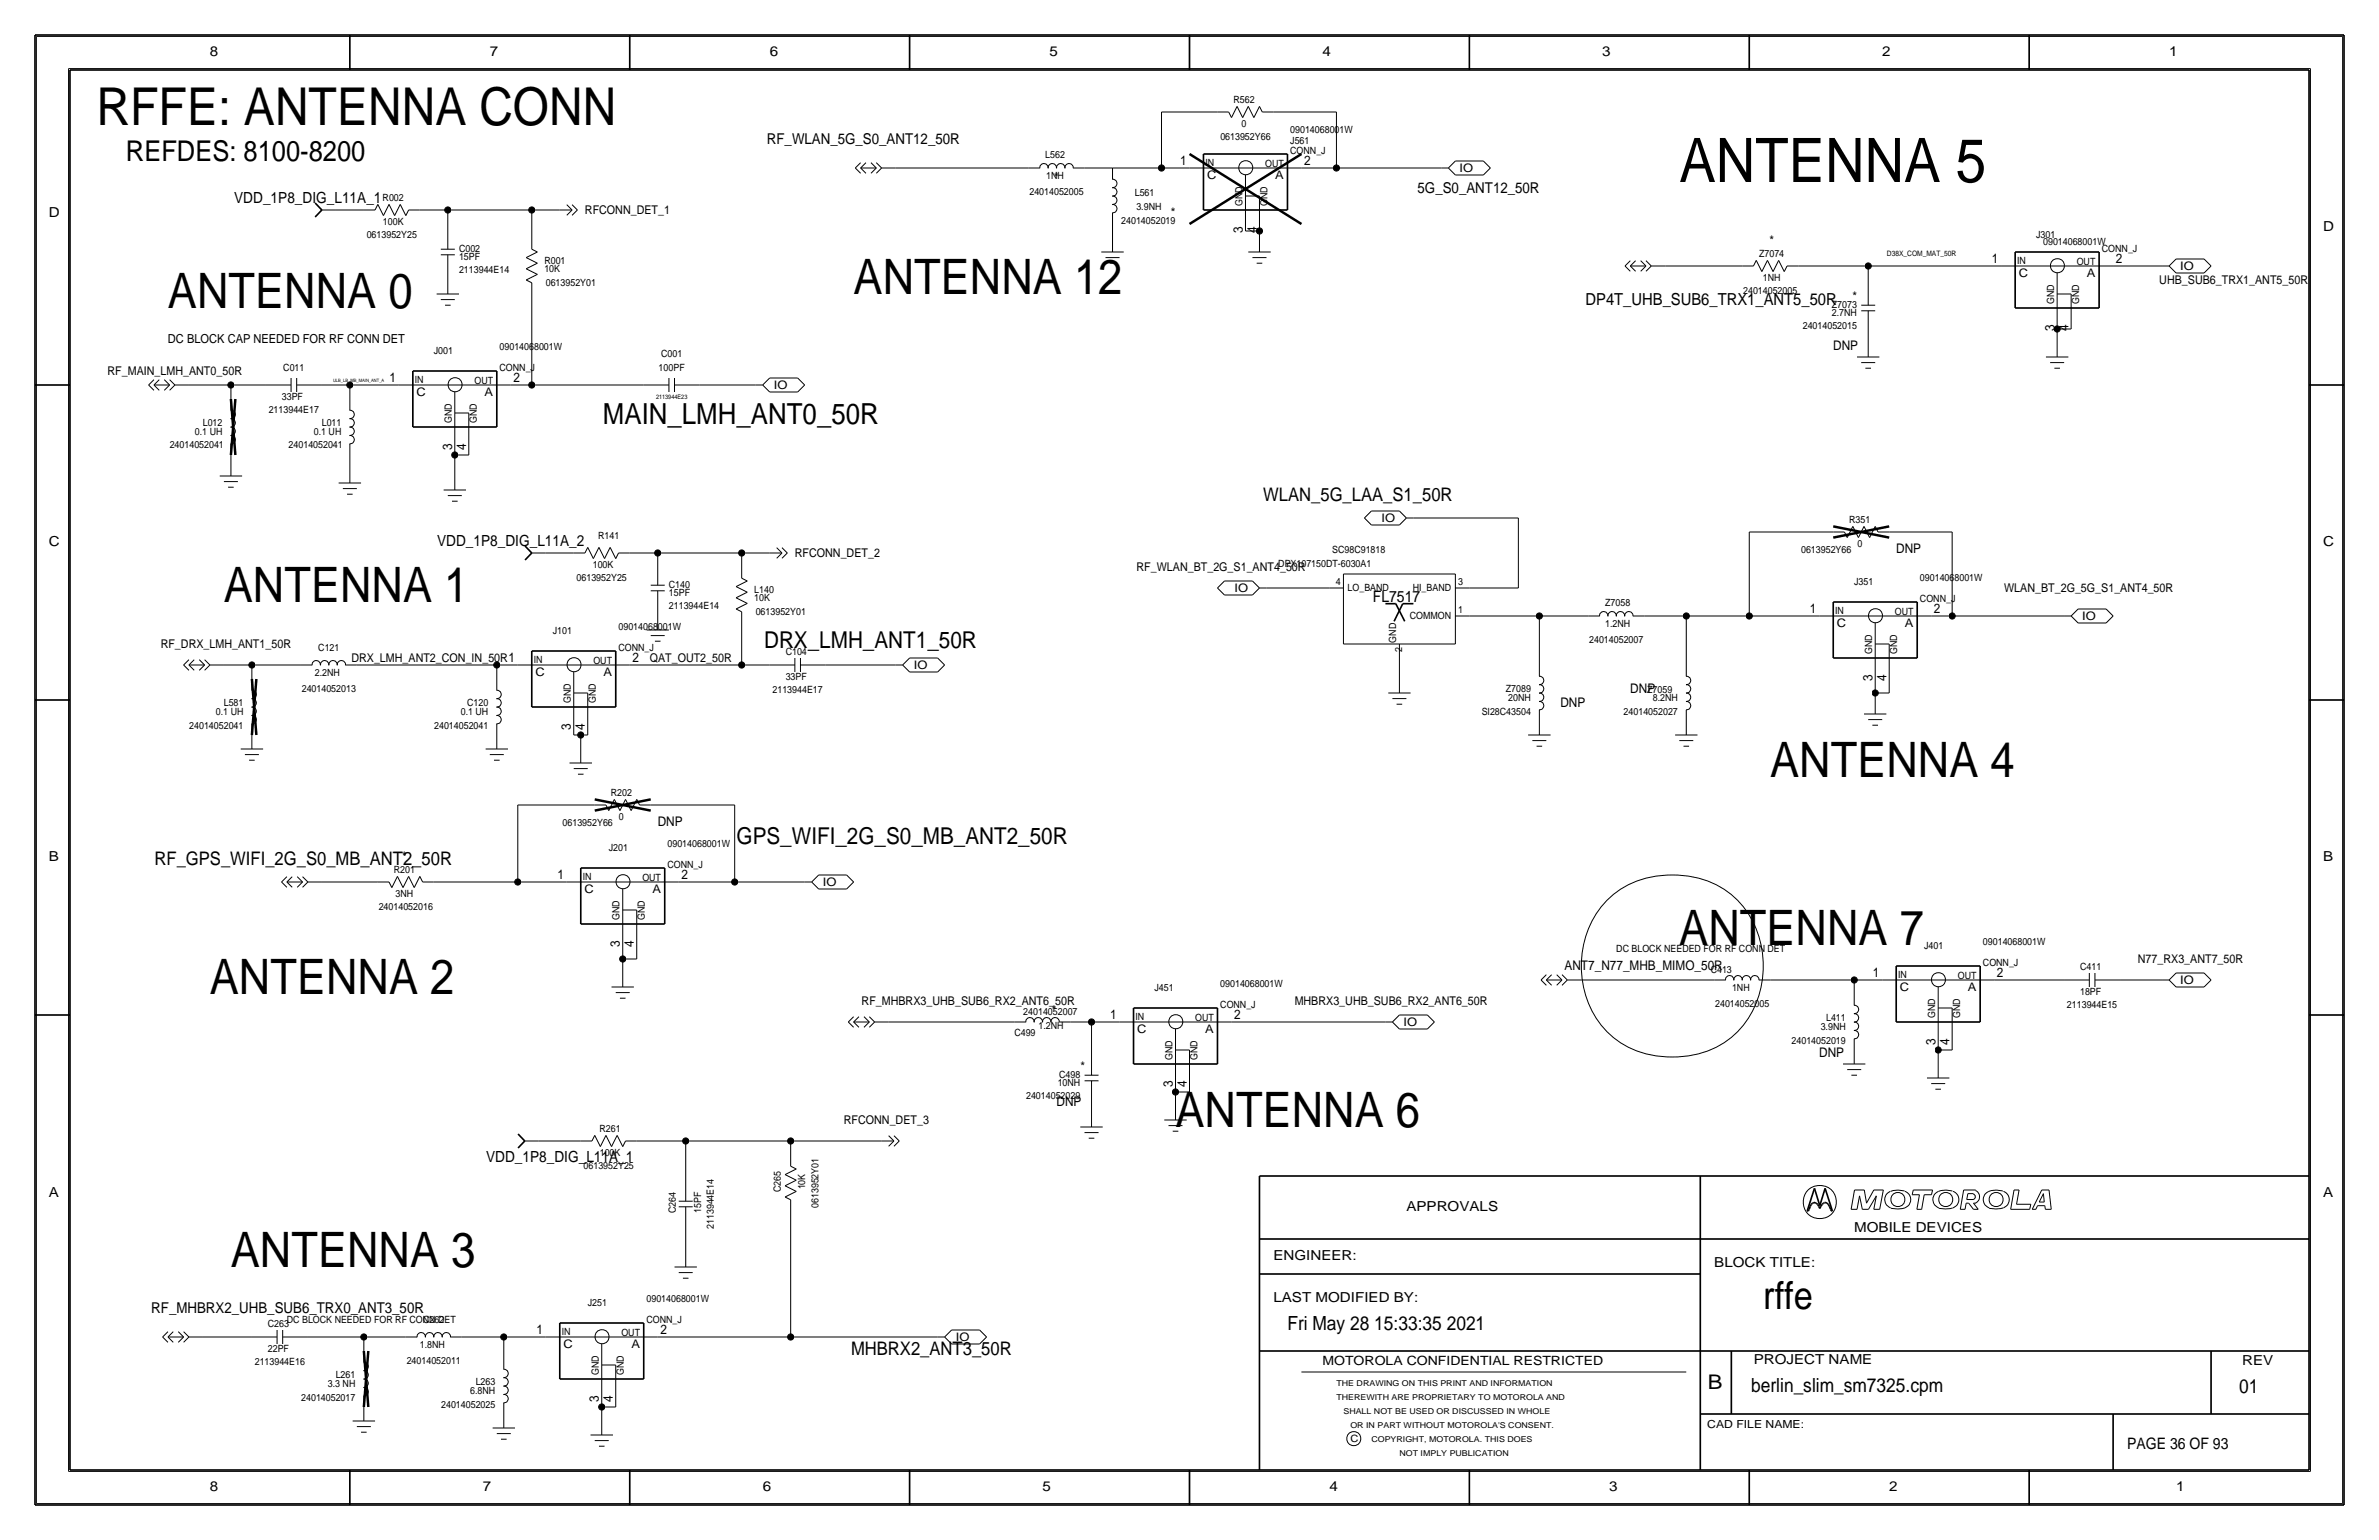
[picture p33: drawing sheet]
<svg xmlns="http://www.w3.org/2000/svg" width="432mm" height="279mm" viewBox="0 0 432 279" stroke-linecap="round" stroke-linejoin="round" font-family="sans-serif">
<defs><g id="words">
<text font-size="11.1" x="304.8" y="33">ANTENNA 5</text>
<text font-size="9.5" x="17.5" y="22.7">RFFE: ANTENNA CONN</text>
<g font-size="8.9">
<text x="154.9" y="53.3">ANTENNA 12</text>
<text x="30.5" y="55.9">ANTENNA 0</text>
<text x="40.6" y="109.2">ANTENNA 1</text>
<text x="321.3" y="141">ANTENNA 4</text>
<text x="304.8" y="171.4">ANTENNA 7</text>
<text x="38.1" y="180.3">ANTENNA 2</text>
<text x="213.4" y="204.5">ANTENNA 6</text>
<text x="41.9" y="229.9">ANTENNA 3</text>
</g>
<text font-size="7" x="320" y="237.5">rffe</text>
<text font-size="5.3" x="109.4" y="77">MAIN_LMH_ANT0_50R</text>
<text font-size="5.2" x="22.9" y="29.2">REFDES: 8100-8200</text>
<g font-size="4.2">
<text x="138.7" y="117.6">DRX_LMH_ANT1_50R</text>
<text x="133.7" y="153.2">GPS_WIFI_2G_S0_MB_ANT2_50R</text>
</g>
<text font-size="3.7" x="310" y="252.1">B</text>
<g font-size="3.5">
<text x="233.7" y="241.3">Fri May 28 15:33:35 2021</text>
<text x="317.9" y="252.6">berlin_slim_sm7325.cpm</text>
<text x="406.4" y="252.7">01</text>
</g>
<g font-size="3.4">
<text x="229.3" y="90.9">WLAN_5G_LAA_S1_50R</text>
<text x="28" y="157">RF_GPS_WIFI_2G_S0_MB_ANT2_50R</text>
<text x="154.5" y="245.9">MHBRX2_ANT3_50R</text>
</g>
<text font-size="3" x="287.8" y="55.4">DP4T_UHB_SUB6_TRX1_ANT5_50R</text>
<g font-size="2.9">
<text x="249.2" y="109.2">FL7517</text>
<text x="386.1" y="262.9">PAGE 36 OF 93</text>
</g>
<g font-size="2.8">
<text x="42.5" y="36.8">VDD_1P8_DIG_L11A_1</text>
<text x="79.3" y="99.1">VDD_1P8_DIG_L11A_2</text>
<text x="88.2" y="210.8">VDD_1P8_DIG_L11A_1</text>
</g>
<g font-size="2.7">
<text x="139.2" y="26.2">RF_WLAN_5G_S0_ANT12_50R</text>
<text x="257.3" y="35.1">5G_S0_ANT12_50R</text>
<text x="27.5" y="238.3">RF_MHBRX2_UHB_SUB6_TRX0_ANT3_50R</text>
</g>
<g font-size="2.5">
<text x="38.1" y="10.2">8</text>
<text x="88.9" y="10.2">7</text>
<text x="139.7" y="10.2">6</text>
<text x="190.5" y="10.2">5</text>
<text x="240" y="10.2">4</text>
<text x="290.8" y="10.2">3</text>
<text x="341.6" y="10.2">2</text>
<text x="393.7" y="10.2">1</text>
<text x="8.9" y="39.4">D</text>
<text x="421.6" y="41.9">D</text>
<text x="8.9" y="99.1">C</text>
<text x="421.6" y="99.1">C</text>
<text x="8.9" y="156.2">B</text>
<text x="421.6" y="156.2">B</text>
<text x="8.9" y="217.2">A</text>
<text x="255.3" y="219.7">APPROVALS</text>
<text x="421.6" y="217.2">A</text>
<text x="336.5" y="223.5">MOBILE DEVICES</text>
<text x="231.1" y="228.6">ENGINEER:</text>
<text x="311.1" y="229.9">BLOCK TITLE:</text>
<text x="231.1" y="236.2">LAST MODIFIED BY:</text>
<text x="318.3" y="247.5">PROJECT NAME</text>
<text x="407" y="247.6">REV</text>
<text x="38.1" y="270.5">8</text>
<text x="87.6" y="270.5">7</text>
<text x="138.4" y="270.5">6</text>
<text x="189.2" y="270.5">5</text>
<text x="241.3" y="270.5">4</text>
<text x="292.1" y="270.5">3</text>
<text x="342.9" y="270.5">2</text>
<text x="395" y="270.5">1</text>
</g>
<g font-size="2.4">
<text x="214.2" y="30">1</text>
<text x="236.7" y="30">2</text>
<text x="191.4" y="33">*</text>
<text x="212.5" y="39.4">*</text>
<text x="225.6" y="42.3" transform="rotate(-90 225.6 42.3)">3</text>
<text x="228.1" y="42.3" transform="rotate(-90 228.1 42.3)">4</text>
<text x="321.1" y="44.4">*</text>
<text x="361.5" y="47.8">1</text>
<text x="384" y="47.8">2</text>
<text x="336.2" y="54.6">*</text>
<text x="332.7" y="63.5">DNP</text>
<text x="372.9" y="60.1" transform="rotate(-90 372.9 60.1)">3</text>
<text x="375.4" y="60.1" transform="rotate(-90 375.4 60.1)">4</text>
<text x="70.7" y="69.3">1</text>
<text x="93.2" y="69.3">2</text>
<text x="82" y="81.7" transform="rotate(-90 82 81.7)">3</text>
<text x="84.6" y="81.7" transform="rotate(-90 84.6 81.7)">4</text>
<text x="344.2" y="100.3">DNP</text>
<text x="328.5" y="111.3">1</text>
<text x="351" y="111.3">2</text>
<text x="114.8" y="120.1">2</text>
<text x="295.9" y="125.7">DNP</text>
<text x="339.9" y="123.6" transform="rotate(-90 339.9 123.6)">3</text>
<text x="342.4" y="123.6" transform="rotate(-90 342.4 123.6)">4</text>
<text x="283.2" y="128.3">DNP</text>
<text x="103.6" y="132.5" transform="rotate(-90 103.6 132.5)">3</text>
<text x="106.2" y="132.5" transform="rotate(-90 106.2 132.5)">4</text>
<text x="119.4" y="149.9">DNP</text>
<text x="73" y="156.2">*</text>
<text x="101.2" y="159.5">1</text>
<text x="123.7" y="159.5">2</text>
<text x="112.5" y="171.9" transform="rotate(-90 112.5 171.9)">3</text>
<text x="115.1" y="171.9" transform="rotate(-90 115.1 171.9)">4</text>
<text x="284" y="176">ANT7_N77_MHB_MIMO_50R</text>
<text x="339.9" y="177.3">1</text>
<text x="362.5" y="177.3">2</text>
<text x="190.9" y="184.1">*</text>
<text x="201.5" y="184.9">1</text>
<text x="224" y="184.9">2</text>
<text x="330.2" y="191.8">DNP</text>
<text x="351.3" y="189.7" transform="rotate(-90 351.3 189.7)">3</text>
<text x="353.8" y="189.7" transform="rotate(-90 353.8 189.7)">4</text>
<text x="196.1" y="194.3">*</text>
<text x="212.9" y="197.3" transform="rotate(-90 212.9 197.3)">3</text>
<text x="215.4" y="197.3" transform="rotate(-90 215.4 197.3)">4</text>
<text x="191.8" y="200.7">DNP</text>
<text x="97.4" y="242.1">1</text>
<text x="119.9" y="242.1">2</text>
<text x="108.7" y="254.4" transform="rotate(-90 108.7 254.4)">3</text>
<text x="111.3" y="254.4" transform="rotate(-90 111.3 254.4)">4</text>
</g>
<g font-size="2.3">
<text x="30.5" y="62.2">DC BLOCK CAP NEEDED FOR RF CONN DET</text>
<text x="240" y="247.6">MOTOROLA CONFIDENTIAL RESTRICTED</text>
</g>
<g font-size="2.2">
<text x="106.2" y="38.9">RFCONN_DET_1</text>
<text x="391.9" y="51.6">UHB_SUB6_TRX1_ANT5_50R</text>
<text x="19.5" y="68.1">RF_MAIN_LMH_ANT0_50R</text>
<text x="144.3" y="101.1">RFCONN_DET_2</text>
<text x="206.3" y="103.6">RF_WLAN_BT_2G_S1_ANT4_50R</text>
<text x="363.8" y="107.4">WLAN_BT_2G_5G_S1_ANT4_50R</text>
<text x="29.2" y="117.6">RF_DRX_LMH_ANT1_50R</text>
<text x="63.8" y="120.1">DRX_LMH_ANT2_CON_IN_50R1</text>
<text x="117.9" y="120.1">QAT_OUT2_50R</text>
<text x="388" y="174.8">N77_RX3_ANT7_50R</text>
<text x="156.4" y="182.4">RF_MHBRX3_UHB_SUB6_RX2_ANT6_50R</text>
<text x="235" y="182.4">MHBRX3_UHB_SUB6_RX2_ANT6_50R</text>
<text x="153.2" y="204">RFCONN_DET_3</text>
</g>
<g font-size="2.1">
<text x="219.1" y="32.5">C</text>
<text x="231.4" y="32.5">A</text>
<text x="264.9" y="31.2">IO</text>
<text x="366.4" y="50.3">C</text>
<text x="378.8" y="50.3">A</text>
<text x="395.7" y="49">IO</text>
<text x="75.6" y="71.9">C</text>
<text x="87.9" y="71.9">A</text>
<text x="140.5" y="70.6">IO</text>
<text x="250.8" y="94.7">IO</text>
<text x="224.1" y="107.4">IO</text>
<text x="333.4" y="113.8">C</text>
<text x="345.7" y="113.8">A</text>
<text x="378" y="112.5">IO</text>
<text x="97.2" y="122.7">C</text>
<text x="109.5" y="122.7">A</text>
<text x="165.9" y="121.4">IO</text>
<text x="149.4" y="160.7">IO</text>
<text x="106.1" y="162.1">C</text>
<text x="118.4" y="162.1">A</text>
<text x="344.8" y="179.8">C</text>
<text x="357.2" y="179.8">A</text>
<text x="395.7" y="178.5">IO</text>
<text x="206.4" y="187.5">C</text>
<text x="218.7" y="187.5">A</text>
<text x="254.8" y="186.1">IO</text>
<text x="102.3" y="244.6">C</text>
<text x="114.6" y="244.6">A</text>
<text x="173.5" y="243.3">IO</text>
</g>
<text font-size="2" x="309.9" y="259.1">CAD FILE NAME:</text>
<g font-size="1.8">
<text x="223.9" y="18.7">R562</text>
<text x="225.4" y="23">0</text>
<text x="189.7" y="28.8">L562</text>
<text x="221.5" y="25.4">0613952Y66</text>
<text x="234.2" y="24.1">09014068001W</text>
<text x="234.2" y="27.9">CONN_J</text>
<text x="234.2" y="26.1">J561</text>
<text x="186.8" y="35.3">24014052005</text>
<text x="189.9" y="32.5">1NH</text>
<text x="206" y="35.6">L561</text>
<text x="218.8" y="30.2">IN</text>
<text x="229.6" y="30.2">OUT</text>
<text x="69.5" y="36.5">R002</text>
<text x="69.5" y="40.7">100K</text>
<text x="203.5" y="40.6">24014052019</text>
<text x="206.3" y="38.1">3.9NH</text>
<text x="225.5" y="37.4" transform="rotate(-90 225.5 37.4)">GND</text>
<text x="230.1" y="37.4" transform="rotate(-90 230.1 37.4)">GND</text>
<text x="66.6" y="43.2">0613952Y25</text>
<text x="83.3" y="47.2">15PF</text>
<text x="83.3" y="45.7">C002</text>
<text x="98.8" y="47.9">R001</text>
<text x="319.3" y="46.6">Z7074</text>
<text x="366.1" y="48">IN</text>
<text x="369.6" y="43.2">J301</text>
<text x="370.8" y="44.4">09014068001W</text>
<text x="381.5" y="45.7">CONN_J</text>
<text x="83.3" y="49.5">2113944E14</text>
<text x="98.8" y="49.4">10K</text>
<text x="99.1" y="51.9">0613952Y01</text>
<text x="316.4" y="53.3">24014052005</text>
<text x="320" y="50.9">1NH</text>
<text x="376.9" y="48">OUT</text>
<text x="327.2" y="59.7">24014052015</text>
<text x="332.5" y="55.9">Z7073</text>
<text x="332.5" y="57.4">2.7NH</text>
<text x="372.8" y="55.2" transform="rotate(-90 372.8 55.2)">GND</text>
<text x="377.4" y="55.2" transform="rotate(-90 377.4 55.2)">GND</text>
<text x="78.7" y="64.2">J001</text>
<text x="90.7" y="63.5">09014068001W</text>
<text x="120" y="64.8">C001</text>
<text x="51.4" y="67.3">C011</text>
<text x="75.3" y="69.5">IN</text>
<text x="86.1" y="69.6">OUT</text>
<text x="90.7" y="67.3">CONN_J</text>
<text x="119.5" y="67.3">100PF</text>
<text x="36.8" y="77.3">L012</text>
<text x="48.8" y="74.9">2113944E17</text>
<text x="51.2" y="72.6">33PF</text>
<text x="58.4" y="77.3">L011</text>
<text x="82" y="76.8" transform="rotate(-90 82 76.8)">GND</text>
<text x="86.6" y="76.8" transform="rotate(-90 86.6 76.8)">GND</text>
<text x="30.8" y="81.3">24014052041</text>
<text x="35.4" y="79">0.1 UH</text>
<text x="52.4" y="81.3">24014052041</text>
<text x="57" y="79">0.1 UH</text>
<text x="335.6" y="94.9">R351</text>
<text x="108.6" y="97.8">R141</text>
<text x="241.8" y="100.3">SC98C91818</text>
<text x="326.9" y="100.3">0613952Y66</text>
<text x="337.1" y="99.2">0</text>
<text x="104.7" y="105.4">0613952Y25</text>
<text x="107.6" y="103">100K</text>
<text x="121.4" y="106.7">C140</text>
<text x="136.9" y="107.6">L140</text>
<text x="232" y="102.9">DPX107150DT-6030A1</text>
<text x="242.4" y="106.2">4</text>
<text x="244.6" y="107.3">LO_BAND</text>
<text x="256.4" y="107.3">HI_BAND</text>
<text x="264.7" y="106.2">3</text>
<text x="336.5" y="106.1">J351</text>
<text x="348.5" y="105.4">09014068001W</text>
<text x="121.4" y="108.2">15PF</text>
<text x="121.4" y="110.5">2113944E14</text>
<text x="136.9" y="109.1">10K</text>
<text x="137.2" y="111.6">0613952Y01</text>
<text x="255.9" y="112.4">COMMON</text>
<text x="264.7" y="111.3">1</text>
<text x="291.3" y="110">Z7058</text>
<text x="291.3" y="113.8">1.2NH</text>
<text x="333.1" y="111.5">IN</text>
<text x="343.9" y="111.5">OUT</text>
<text x="348.5" y="109.2">CONN_J</text>
<text x="57.8" y="118.1">C121</text>
<text x="100.3" y="115">J101</text>
<text x="112.3" y="114.3">09014068001W</text>
<text x="112.3" y="118.1">CONN_J</text>
<text x="142.6" y="118.9">C104</text>
<text x="253.4" y="116.6" transform="rotate(-90 253.4 116.6)">GND</text>
<text x="254.5" y="118.2" transform="rotate(-90 254.5 118.2)">2</text>
<text x="288.4" y="116.6">24014052007</text>
<text x="339.8" y="118.7" transform="rotate(-90 339.8 118.7)">GND</text>
<text x="344.4" y="118.7" transform="rotate(-90 344.4 118.7)">GND</text>
<text x="54.8" y="125.5">24014052013</text>
<text x="57.2" y="122.7">2.2NH</text>
<text x="96.9" y="120.3">IN</text>
<text x="107.7" y="120.4">OUT</text>
<text x="140.2" y="125.7">2113944E17</text>
<text x="142.6" y="123.4">33PF</text>
<text x="273.3" y="125.5">Z7089</text>
<text x="299" y="125.7">Z7059</text>
<text x="39.2" y="129.8">0.1 UH</text>
<text x="40.6" y="128.1">L581</text>
<text x="83.6" y="129.8">0.1 UH</text>
<text x="84.8" y="128.1">C120</text>
<text x="103.6" y="127.6" transform="rotate(-90 103.6 127.6)">GND</text>
<text x="108.2" y="127.6" transform="rotate(-90 108.2 127.6)">GND</text>
<text x="268.9" y="129.8">SI28C43504</text>
<text x="273.8" y="127.3">20NH</text>
<text x="294.7" y="129.8">24014052027</text>
<text x="300" y="127.3">8.2NH</text>
<text x="34.4" y="132.3">24014052041</text>
<text x="78.8" y="132.3">24014052041</text>
<text x="102.1" y="149.9">0613952Y66</text>
<text x="110.9" y="144.4">R202</text>
<text x="112.3" y="148.7">0</text>
<text x="110.5" y="154.4">J201</text>
<text x="121.2" y="153.7">09014068001W</text>
<text x="71.5" y="158.4">R201</text>
<text x="105.8" y="159.7">IN</text>
<text x="116.6" y="159.8">OUT</text>
<text x="121.2" y="157.5">CONN_J</text>
<text x="68.7" y="165.1">24014052016</text>
<text x="71.8" y="162.7">3NH</text>
<text x="112.5" y="167" transform="rotate(-90 112.5 167)">GND</text>
<text x="117" y="167" transform="rotate(-90 117 167)">GND</text>
<text x="293.4" y="172.7">DC BLOCK NEEDED FOR RF CONN DET</text>
<text x="349.2" y="172.2">J401</text>
<text x="359.9" y="171.4">09014068001W</text>
<text x="209.5" y="179.8">J451</text>
<text x="221.5" y="179.1">09014068001W</text>
<text x="310.5" y="176.5">C413</text>
<text x="314.4" y="179.8">1NH</text>
<text x="344.5" y="177.5">IN</text>
<text x="355.4" y="177.5">OUT</text>
<text x="359.9" y="175.3">CONN_J</text>
<text x="377.6" y="176">C411</text>
<text x="185.7" y="184.1">24014052007</text>
<text x="206.1" y="185.1">IN</text>
<text x="216.9" y="185.2">OUT</text>
<text x="221.5" y="182.9">CONN_J</text>
<text x="311.3" y="182.6">24014052005</text>
<text x="331.4" y="185.2">L411</text>
<text x="351.2" y="184.8" transform="rotate(-90 351.2 184.8)">GND</text>
<text x="355.8" y="184.8" transform="rotate(-90 355.8 184.8)">GND</text>
<text x="375.2" y="182.9">2113944E15</text>
<text x="377.6" y="180.6">18PF</text>
<text x="184.1" y="188">C499</text>
<text x="188.5" y="186.7">1.2NH</text>
<text x="325.2" y="189.5">24014052019</text>
<text x="330.5" y="186.9">3.9NH</text>
<text x="192" y="197.1">10NH</text>
<text x="192.2" y="195.6">C498</text>
<text x="212.8" y="192.4" transform="rotate(-90 212.8 192.4)">GND</text>
<text x="217.4" y="192.4" transform="rotate(-90 217.4 192.4)">GND</text>
<text x="186.2" y="199.4">24014052029</text>
<text x="108.8" y="205.4">R261</text>
<text x="108.9" y="209.7">100K</text>
<text x="105.9" y="212.1">0613952Y25</text>
<text x="146.2" y="215.8" transform="rotate(-90 146.2 215.8)">10K</text>
<text x="122.7" y="220.1" transform="rotate(-90 122.7 220.1)">C264</text>
<text x="127.3" y="220.1" transform="rotate(-90 127.3 220.1)">15PF</text>
<text x="141.7" y="216.3" transform="rotate(-90 141.7 216.3)">C265</text>
<text x="148.6" y="219.2" transform="rotate(-90 148.6 219.2)">0613952Y01</text>
<text x="129.5" y="223" transform="rotate(-90 129.5 223)">2113944E14</text>
<text x="106.7" y="236.9">J251</text>
<text x="117.3" y="236.2">09014068001W</text>
<text x="48.6" y="240.8">C263</text>
<text x="48.6" y="245.4">22PF</text>
<text x="52.1" y="240">DC BLOCK NEEDED FOR RF CONN DET</text>
<text x="76.2" y="244.6">1.8NH</text>
<text x="76.8" y="240">C262</text>
<text x="102" y="242.3">IN</text>
<text x="112.8" y="242.3">OUT</text>
<text x="117.3" y="240">CONN_J</text>
<text x="46.2" y="247.6">2113944E16</text>
<text x="59.5" y="251.7">3.3 NH</text>
<text x="60.9" y="250">L261</text>
<text x="73.8" y="247.4">24014052011</text>
<text x="86.3" y="251.3">L263</text>
<text x="108.7" y="249.5" transform="rotate(-90 108.7 249.5)">GND</text>
<text x="113.2" y="249.5" transform="rotate(-90 113.2 249.5)">GND</text>
<text x="54.7" y="254.3">24014052017</text>
<text x="80.1" y="255.5">24014052025</text>
<text x="85.4" y="253">6.8NH</text>
<text x="245.1" y="261.6">C</text>
</g>
<g font-size="1.5">
<text x="242.6" y="251.5">THE DRAWING ON THIS PRINT AND INFORMATION</text>
<text x="242.6" y="254">THEREWITH ARE PROPRIETARY TO MOTOROLA AND</text>
<text x="243.8" y="256.5">SHALL NOT BE USED OR DISCUSSED IN WHOLE</text>
<text x="245.1" y="259.1">OR IN PART WITHOUT MOTOROLA'S CONSENT.</text>
<text x="248.9" y="261.6">COPYRIGHT, MOTOROLA. THIS DOES</text>
<text x="254" y="264.2">NOT IMPLY PUBLICATION</text>
</g>
<text font-size="1.4" x="342.5" y="46.5">D38X_COM_MAT_50R</text>
<text font-size="1.1" x="119.1" y="72.4">2113944E23</text>
<text font-size=".8" x="60.5" y="69.3">ULB_LB_MB_MAIN_ANT_A</text>
</g></defs>
<g fill="none" stroke="#000" stroke-width=".18">
<path d="M6.6 6.6h418.6zM6.6 6.6v266.2zM12.4 12.4v254.6zM12.4 12.4h407zM224.5 19.3l-1 2zM224.5 19.3l1.1 2zM226.6 19.3l1 2zM226.6 19.3l-1 2zM228.6 19.3l-1 2zM228.6 19.3l.5 1zM419.4 12.4v254.6zM425.2 6.6v266.2z"/>
<path d="M58.4 38.1h2.6zM61 38.1h5zM66 38.1h2.1zM68.6 37.1l-.5 1zM68.6 37.1l1 2zM70.6 37.1l-1 2zM70.6 37.1l1 2zM72.6 37.1l-1 2zM72.6 37.1l1.1 2zM74.2 38.1l-.5 1zM74.2 38.1h2zM76.2 38.1h5.1z"/>
<path d="M81.3 38.1h15.2zM81.3 38.1v2.5zM96.5 38.1h5.1zM96.5 38.1v5.1zM101.6 38.1h2.2zM102.9 37.1l.9 1zM103.8 37.1l1 1zM103.8 39.1l1-1zM103.8 38.1l-.9 1zM155.2 30.5l1 .9zM155.2 30.5l1-1zM156.2 30.5l1-1z"/>
<path d="M156.2 30.5l1 .9zM156.2 30.5h2.9zM158.1 31.4l1-.9zM158.1 29.5l1 1zM159.1 29.5l.9 1zM159.1 31.4l.9-.9zM160 30.5h2.6zM162.6 30.5h24.1zM186.7 30.5h2zM188.7 30.5a.75 .75 0 0 1 .8-.8 .75 .75 0 0 1 .7 .8M190.2 30.5a.75 .75 0 0 1 .8-.8 .75 .75 0 0 1 .7 .8M191.8 30.5a.75 .75 0 0 1 .7-.8 .75 .75 0 0 1 .7 .8"/>
<path d="M193.3 30.5a.75 .75 0 0 1 .7-.8 .75 .75 0 0 1 .8 .8M194.8 30.5h2zM196.8 30.5h5.1zM201.9 32.6a.75 .75 0 0 1 .8 .7 .75 .75 0 0 1-.8 .7M201.9 35.6a.75 .75 0 0 1 .8 .7 .75 .75 0 0 1-.8 .8M201.9 37.1a.75 .75 0 0 1 .8 .8 .75 .75 0 0 1-.8 .7M201.9 34.1a.75 .75 0 0 1 .8 .7 .75 .75 0 0 1-.8 .8M201.9 30.5h8.9zM201.9 38.6v2zM201.9 30.5v2zM210.8 30.5h5.1zM210.8 20.3v10.2z"/>
<path d="M210.8 20.3h10.2zM215.9 30.5h20.3zM221 20.3h2zM223 20.3l.5 1zM226.1 31.8v8.8zM226.1 35.6h2.5zM228.6 35.6v5zM229.1 20.3h2zM231.1 20.3h11.5zM236.2 30.5h6.4zM242.6 30.5h19zM242.6 20.3v10.2z"/>
<path d="M261.6 30.5h1.3zM262.9 30.5l1.3 1.3zM264.2 31.8h5zM264.2 29.2h5zM264.2 29.2l-1.3 1.3zM269.2 29.2l1.3 1.3zM270.5 30.5l-1.3 1.3zM79.2 53.3h4.1zM80 54.4h2.5zM80 45.2h2.5zM80 46.2h2.6zM80.8 55.4h1z"/>
<path d="M81.3 50.8v2.5zM81.3 46.2v4.6zM81.3 40.6v4.6zM95.5 48.8l2-1zM95.5 48.8l2 1zM95.5 46.7l2-1zM95.5 50.8l1 .5zM95.5 46.7l2 1.1zM95.5 50.8l2-1zM96.5 53.3v16.5zM96.5 43.2v2zM96.5 51.3v2z"/>
<path d="M96.5 45.2l1 .5zM199.9 45.7h4.1zM200.7 46.7h2.5zM201.4 47.8h1zM201.9 40.6v2.6zM201.9 43.2v2.5zM226.1 41.9h2.5zM226.1 40.6v1.3zM226.6 45.7h4zM227.3 46.7h2.6zM228.1 47.8h1zM228.6 40.6v1.3z"/>
<path d="M228.6 41.9v1.3zM228.6 43.2v2.5zM294.9 48.3l1 .9zM294.9 48.3l1-1zM295.9 48.3l1-1zM295.9 48.3l1 .9zM295.9 48.3h2.9zM297.8 49.2l1-.9zM297.8 47.3l1 1zM298.8 47.3l.9 1zM298.8 49.2l.9-.9zM299.7 48.3h2.6z"/>
<path d="M302.3 48.3h13.9zM316.2 48.3h2.1zM318.8 47.2l-.5 1.1zM318.8 47.2l1 2.1zM320.8 47.2l-1 2.1zM320.8 47.2l1 2.1zM322.8 47.2l-1 2.1zM322.8 47.2l1 2.1zM324.4 48.3l-.6 1zM324.4 48.3h2zM326.4 48.3h12.7zM337.8 55.4h2.6z"/>
<path d="M337.8 56.4h2.6zM339.1 48.3h24.1zM339.1 48.3v2.5zM339.1 56.4v4.6zM339.1 50.8v4.6zM363.2 48.3h20.3zM373.4 59.7h2.5zM373.4 58.4v1.3zM373.4 59.7v2.5zM373.4 49.5v8.9zM373.4 53.3h2.5zM375.9 58.4v1.3z"/>
<path d="M375.9 53.3v5.1zM383.5 48.3h8.9zM392.4 48.3h1.3zM393.7 48.3l1.3 1.2zM395 49.5h5zM395 47h5zM395 47l-1.3 1.3zM400 47l1.3 1.3zM401.3 48.3l-1.3 1.2zM27 69.9l.9 .9zM27 69.8l.9-.9zM27.9 69.9l1 .9z"/>
<path d="M27.9 69.8l1-.9zM27.9 69.8h2.9zM29.8 70.8l1-.9zM29.8 68.9l1 .9zM30.8 70.8l.9-.9zM30.8 68.9l.9 .9zM31.7 69.8h2.6zM34.3 69.8h7.6zM41.9 74.5a.75 .75 0 0 1 .8 .7 .75 .75 0 0 1-.8 .7M41.9 77.5a.75 .75 0 0 1 .8 .8 .75 .75 0 0 1-.8 .7M41.9 79a.75 .75 0 0 1 .8 .8 .75 .75 0 0 1-.8 .7M41.9 76a.75 .75 0 0 1 .8 .7 .75 .75 0 0 1-.8 .8"/>
<path d="M41.9 69.8h6.4zM41.9 69.9v2.5zM41.9 72.4v2zM48.3 69.8h4.5zM52.8 68.6v2.5zM53.8 68.6v2.5zM53.8 69.8h4.6zM58.4 69.8h5.1zM63.4 74.5a.75 .75 0 0 1 .9 .7 .75 .75 0 0 1-.9 .7M63.4 77.5a.75 .75 0 0 1 .9 .8 .75 .75 0 0 1-.9 .7M63.4 79a.75 .75 0 0 1 .9 .8 .75 .75 0 0 1-.9 .7M63.4 76a.75 .75 0 0 1 .9 .7 .75 .75 0 0 1-.9 .8"/>
<path d="M63.5 69.8h8.9zM63.5 69.9v2.5zM63.5 72.4v2zM72.4 69.8h20.3zM82.5 71.1v8.9zM82.5 74.9h2.6zM85.1 74.9v5.1zM92.7 69.8h3.8zM96.5 69.8h20.3zM116.8 69.8h4.6zM121.4 68.6v2.5zM122.4 69.8h4.6z"/>
<path d="M122.4 68.6v2.5zM127 69.8h10.2zM137.2 69.8h1.2zM138.4 69.8l1.3 1.3zM139.7 71.1h5.1zM139.7 68.6h5.1zM139.7 68.6l-1.3 1.3zM144.8 68.6l1.2 1.3zM146 69.8l-1.2 1.3zM337.1 64.8h4zM337.8 65.8h2.6zM338.6 66.8h1z"/>
<path d="M339.1 61v1.2zM339.1 62.2v2.6zM371.3 64.8h4.1zM372.1 65.8h2.5zM372.9 66.8h1zM373.4 62.2v2.6zM39.9 86.4h4zM40.6 87.4h2.6zM41.4 88.4h1zM41.9 82.5v1.3zM41.9 83.8v2.6zM41.9 80.5v2z"/>
<path d="M61.5 87.6h4zM62.2 88.6h2.6zM63 89.7h1zM63.5 82.5v2.6zM63.5 85.1v2.5zM63.5 80.5v2zM80.5 88.9h4.1zM81.3 89.9h2.5zM82 90.9h1.1zM82.5 82.5h2.6zM82.5 80v2.5zM82.5 82.5v3.9z"/>
<path d="M82.5 86.4v2.5zM85.1 80v2.5zM106.7 99.3l-.5 1zM106.7 99.3l1 2zM108.7 99.3l-1 2zM108.7 99.3l1 2zM110.7 99.3l-1 2zM110.7 99.3l1.1 2zM141 99.4l.9 .9zM141.9 99.4l1 .9zM247.6 94l1.3 1.3zM248.9 92.7l-1.3 1.3z"/>
<path d="M248.9 95.2h5.1zM248.9 92.7h5.1zM254 92.7l1.3 1.3zM255.3 94h1.2zM255.3 94l-1.3 1.3zM256.5 94h19.1zM275.6 94v12.7zM317.5 96.5h15.2zM317.5 96.5v15.3zM332.7 96.5h2.1zM334.8 96.5l.5 1zM336.3 95.5l1 2z"/>
<path d="M336.3 95.5l-1 2zM338.3 95.5l1 2zM338.3 95.5l-1 2zM340.4 95.5l-1.1 2zM340.4 95.5l.5 1zM340.9 96.5h2zM342.9 96.5h11.4zM354.3 96.5v15.3zM36.2 119.7l.9 1zM37.1 119.7l1 1zM96.5 100.3h2.6zM99.1 100.3h5z"/>
<path d="M104.1 100.3h2.1zM112.3 100.3l-.5 1zM112.3 100.3h2zM114.3 100.3h5.1zM117.3 114.3h4.1zM118.1 107.2h2.5zM118.1 115.3h2.5zM118.1 106.2h2.5zM118.9 116.3h1zM119.4 100.3v1.3zM119.4 111.8v2.5zM119.4 107.2v4.6z"/>
<path d="M119.4 101.6v4.6zM119.4 100.3h15.2zM133.6 108.5l2-1.1zM133.6 108.5l2 1zM133.6 106.4l2-1zM133.6 110.5l1 .5zM133.6 106.4l2 1zM133.6 110.5l2-1zM134.6 100.3h5.1zM134.6 113v7.6zM134.6 100.3v2.6zM134.6 102.9v2z"/>
<path d="M134.6 111v2zM134.6 104.9l1 .5zM139.7 100.3h2.2zM141.9 100.3l-.9 1zM142.9 100.3l-1 1zM144.3 119.4v2.5zM145.3 119.4v2.5zM165.1 119.4h5.1zM165.1 119.4l-1.3 1.2zM170.2 119.4l1.2 1.2zM221 106.7l1.3 1.2zM222.2 105.4l-1.2 1.3z"/>
<path d="M222.3 107.9h5zM222.3 105.4h5zM227.3 105.4l1.3 1.3zM228.6 106.7h1.3zM228.6 106.7l-1.3 1.2zM229.9 106.7h11.4zM241.3 106.7h2.5zM243.8 104.1h20.4zM243.8 104.1v12.7zM243.8 116.8h20.4zM254 119.4v3.8zM254 116.8v2.6z"/>
<path d="M264.2 104.1v12.7zM264.2 106.7h2.5zM264.2 111.8h2.5zM266.7 111.8h12.7zM266.7 106.7h8.9zM279.4 111.8h8.9zM279.4 111.8v8.9zM288.3 111.8h2zM290.3 111.8a.75 .75 0 0 1 .8-.8 .75 .75 0 0 1 .7 .8M291.8 111.8a.75 .75 0 0 1 .8-.8 .75 .75 0 0 1 .7 .8M293.4 111.8a.75 .75 0 0 1 .7-.8 .75 .75 0 0 1 .7 .8M294.9 111.8a.75 .75 0 0 1 .7-.8 .75 .75 0 0 1 .8 .8"/>
<path d="M296.4 111.8h2zM298.4 111.8h7.7zM306.1 111.8h11.4zM306.1 111.8v8.9zM317.5 111.8h12.7zM330.2 111.8h20.3zM340.4 113v8.9zM340.4 116.8h2.5zM342.9 116.8v5.1zM350.5 111.8h3.8zM354.3 111.8h20.3zM374.6 111.8h1.3z"/>
<path d="M375.9 111.8l1.3 1.2zM377.2 113h5.1zM377.2 110.5h5.1zM377.2 110.5l-1.3 1.3zM382.3 110.5l1.2 1.3zM383.5 111.8l-1.2 1.2zM33.3 120.6l1 1zM33.3 120.7l1-1zM34.3 120.6l1 1zM34.3 120.7l1-1zM34.3 120.7h2.8zM36.2 121.6l.9-1z"/>
<path d="M37.1 121.6l1-1zM38.1 120.7h2.5zM40.6 120.7h5.1zM43.7 135.9h4.1zM44.4 136.9h2.6zM45.2 137.9h1zM45.7 125.3a.75 .75 0 0 1 .8 .7 .75 .75 0 0 1-.8 .7M45.7 128.3a.75 .75 0 0 1 .8 .8 .75 .75 0 0 1-.8 .7M45.7 129.8a.75 .75 0 0 1 .8 .8 .75 .75 0 0 1-.8 .7M45.7 126.8a.75 .75 0 0 1 .8 .7 .75 .75 0 0 1-.8 .8M45.7 120.7h8.9zM45.7 120.7v2.5z"/>
<path d="M45.7 133.4v2.5zM45.7 131.3v2zM45.7 123.2v2zM54.6 120.7h2zM56.6 120.7a.75 .75 0 0 1 .8-.9 .75 .75 0 0 1 .7 .9M58.2 120.7a.75 .75 0 0 1 .7-.9 .75 .75 0 0 1 .7 .9M59.7 120.7a.75 .75 0 0 1 .7-.9 .75 .75 0 0 1 .8 .9M61.2 120.7a.75 .75 0 0 1 .8-.9 .75 .75 0 0 1 .7 .9M62.7 120.7h2.1zM64.8 120.7h25.4zM88.1 135.9h4.1zM88.9 136.9h2.5z"/>
<path d="M89.7 137.9h1zM90.1 125.3a.75 .75 0 0 1 .9 .7 .75 .75 0 0 1-.9 .7M90.1 128.3a.75 .75 0 0 1 .9 .8 .75 .75 0 0 1-.9 .7M90.1 129.8a.75 .75 0 0 1 .9 .8 .75 .75 0 0 1-.9 .7M90.1 126.8a.75 .75 0 0 1 .9 .7 .75 .75 0 0 1-.9 .8M90.2 120.7h3.8zM90.2 120.7v2.5zM90.2 131.3v2zM90.2 123.2v2zM90.2 133.4v2.5zM94 120.7h20.3zM103.4 138.4h4z"/>
<path d="M104.1 139.4h2.6zM104.1 133.3h1.3zM104.1 130.8v2.5zM104.1 121.9v8.9zM104.1 125.7h2.6zM105.4 133.3v2.6zM105.4 135.9v2.5zM105.4 133.3h1.3zM106.7 130.8v2.5zM106.7 125.7v5.1zM114.3 120.7h20.3zM134.6 120.7h5.1z"/>
<path d="M139.7 120.7h4.6zM145.3 120.7h4.6zM149.9 120.7h12.7zM162.6 120.7h1.2zM163.8 120.7l1.3 1.2zM165.1 121.9h5.1zM171.4 120.7l-1.2 1.2zM252 125.7h4zM252.7 126.7h2.6zM253.5 127.8h1zM254 123.2v2.5zM277.4 133.3h4z"/>
<path d="M278.1 134.4h2.6zM278.9 135.4h1zM279.3 122.7a.75 .75 0 0 1 .9 .8 .75 .75 0 0 1-.9 .7M279.3 125.8a.75 .75 0 0 1 .9 .7 .75 .75 0 0 1-.9 .8M279.3 127.3a.75 .75 0 0 1 .9 .7 .75 .75 0 0 1-.9 .8M279.3 124.3a.75 .75 0 0 1 .9 .7 .75 .75 0 0 1-.9 .7M279.4 128.8v2zM279.4 120.7v2zM279.4 130.8v2.5zM304 133.3h4.1zM304.8 134.4h2.5zM305.6 135.4h1z"/>
<path d="M306 122.7a.75 .75 0 0 1 .9 .8 .75 .75 0 0 1-.9 .7M306 125.8a.75 .75 0 0 1 .9 .7 .75 .75 0 0 1-.9 .8M306 127.3a.75 .75 0 0 1 .9 .7 .75 .75 0 0 1-.9 .8M306 124.3a.75 .75 0 0 1 .9 .7 .75 .75 0 0 1-.9 .7M306.1 130.8v2.5zM306.1 128.8v2zM306.1 120.7v2zM338.3 129.5h4.1zM339.1 130.6h2.5zM339.9 131.6h1zM340.4 121.9v3.8zM340.4 125.7v1.3z"/>
<path d="M340.4 127v2.5zM340.4 125.7h2.5zM342.9 121.9v3.8zM53.9 159.1l1 .9zM54.9 159.1l1 .9zM72.1 159l-1 2zM72.1 159l1.1 2zM74.2 159l1 2zM74.2 159l-1 2zM76.2 159l-1 2zM76.2 159l.5 1zM94 146.1v13.9z"/>
<path d="M94 146h13.9zM104.9 140.5h1zM108 146h2zM110 146.1l.5 1zM111.5 145l-1 2.1zM111.5 145l1 2.1zM113.5 145l1.1 2.1zM113.5 145l-1 2.1zM115.6 145l-1 2.1zM115.6 145l.5 1zM116.1 146h2zM118.1 146h15.2z"/>
<path d="M133.3 146v14zM148.6 158.8h5.1zM148.6 158.8l-1.3 1.2zM153.7 158.8l1.2 1.2zM51.1 160l1-.9zM51.1 160l1 1zM52.1 160l.9 1zM52.1 160h2.8zM52.1 160l.9-.9zM53.9 161l1-1zM54.9 161l1-1zM55.9 160h2.5z"/>
<path d="M58.4 160h10.2zM68.6 160h2zM70.6 160l.5 1zM76.7 160h2zM78.7 160h15.3zM94 160h8.9zM102.9 160h20.3zM111 179.1h4.1zM113 170.2v3.8zM113 174v2.5zM113 161.3v8.9zM113 165.1h2.6z"/>
<path d="M113 176.5v2.6zM113 174h2.6zM115.6 170.2v3.8zM115.6 165.1v5.1zM123.2 160h10.1zM133.3 160h12.7zM146.1 160h1.2zM147.3 160l1.3 1.3zM148.6 161.3h5.1zM154.9 160l-1.2 1.3zM279.7 177.8l1 1zM279.7 177.8l1-1z"/>
<path d="M280.7 177.8l.9-1zM280.7 177.8l.9 1zM280.7 177.8h2.8zM282.5 178.8l1-1zM282.5 176.8l1 1zM283.5 178.8l1-1zM283.5 176.8l1 1zM284.5 177.8h2.5zM287 177.8h24.1zM291.1 163.9a16 16 0 0 1 12.4-5.1 15.7 15.7 0 0 1 16.4 14.4 16.4 16.4 0 0 1-9.1 17.2 18 18 0 0 1-18.2-2.3 17.5 17.5 0 0 1-1.5-24.2zM311.2 177.8h2zM313.2 177.9a.75 .75 0 0 1 .7-.9 .75 .75 0 0 1 .8 .9"/>
<path d="M314.7 177.9a.75 .75 0 0 1 .7-.9 .75 .75 0 0 1 .8 .9M316.2 177.9a.75 .75 0 0 1 .8-.9 .75 .75 0 0 1 .7 .9M317.8 177.9a.75 .75 0 0 1 .7-.9 .75 .75 0 0 1 .7 .9M319.3 177.8h2zM321.3 177.8h15.2zM336.5 177.8h5.1zM336.5 177.8v2.5zM341.6 177.8h20.4zM351.8 179.1v8.9zM361.9 177.8h12.7zM374.6 177.8h4.6zM379.2 176.5v2.6z"/>
<path d="M380.2 176.5v2.6zM380.2 177.8h4.6zM384.8 177.8h7.6zM392.4 177.8h1.3zM393.7 177.8l1.3 1.3zM395 179.1h5zM395 176.5h5zM395 176.5l-1.3 1.3zM400 176.5l1.3 1.3zM401.3 177.8l-1.3 1.3zM111.8 180.1h2.5zM112.5 181.1h1z"/>
<path d="M154 185.4l.9-.9zM154 185.4l.9 1zM154.9 185.4l1 1zM154.9 185.4h2.9zM154.9 185.4l1-.9zM156.8 184.5l1 .9zM156.8 186.4l1-1zM157.8 184.5l.9 .9zM157.8 186.4l1-1zM158.8 185.4h2.5zM161.3 185.4h22.9zM184.2 185.4h2z"/>
<path d="M186.2 185.5a.75 .75 0 0 1 .7-.9 .75 .75 0 0 1 .8 .9M187.7 185.5a.75 .75 0 0 1 .7-.9 .75 .75 0 0 1 .8 .9M189.2 185.5a.75 .75 0 0 1 .8-.9 .75 .75 0 0 1 .7 .9M190.8 185.5a.75 .75 0 0 1 .7-.9 .75 .75 0 0 1 .7 .9M192.3 185.4h2zM194.3 185.4h3.8zM196.8 195.1h2.6zM196.9 196.1h2.5zM198.1 185.4v5.1zM198.1 196.1v4.6zM198.1 190.5v4.6zM198.1 185.4h5.1z"/>
<path d="M203.2 185.4h20.3zM213.4 195.6v2.5zM213.4 198.1v2.6zM213.4 186.7v8.9zM213.4 190.5h2.5zM213.4 198.1h2.5zM215.9 195.6v2.5zM215.9 190.5v5.1zM223.5 185.4h28zM251.5 185.4h1.2zM252.7 185.4l1.3 1.3zM254 186.7h5.1z"/>
<path d="M254 184.1h5.1zM254 184.1l-1.3 1.3zM259.1 184.1l1.3 1.3zM260.3 185.4l-1.2 1.3zM334.5 193h4.1zM335.3 194.1h2.5zM336 195.1h1.1zM336.5 182.4a.75 .75 0 0 1 .9 .8 .75 .75 0 0 1-.9 .7M336.5 185.5a.75 .75 0 0 1 .9 .7 .75 .75 0 0 1-.9 .7M336.5 187a.75 .75 0 0 1 .9 .7 .75 .75 0 0 1-.9 .8M336.5 183.9a.75 .75 0 0 1 .9 .8 .75 .75 0 0 1-.9 .7M336.5 190.5v2.5z"/>
<path d="M336.5 188.5v2zM336.5 180.3v2.1zM349.8 195.6h4zM350.5 196.6h2.6zM351.3 197.6h1zM351.8 188v2.5zM351.8 190.5v2.5zM351.8 193v2.6zM351.8 182.9h2.5zM351.8 190.5h2.5zM354.3 188v2.5zM354.3 182.9v5.1z"/>
<path d="M95.3 207h2.5zM97.8 207h7.6zM105.4 207h2zM107.9 206l-.5 1zM108 206l1 2zM110 206l-1 2zM110 206l1 2zM112 206l1 2zM112 206l-1 2zM113.5 207l-.5 1zM113.5 207h2.1zM115.6 207h8.9z"/>
<path d="M123.2 217.9h2.5zM123.2 218.9h2.5zM124.5 207h19zM124.5 207v6.4zM124.5 218.9v4.6zM124.5 213.4v4.5zM142.5 217.2l2-1zM142.5 213.1l2 1zM142.5 217.2l1 .5zM142.5 215.1l2 1.1zM142.5 215.1l2-1zM142.5 213.1l2-1z"/>
<path d="M143.5 219.7v22.9zM143.5 207h16.5zM143.5 207v2.6zM143.5 209.5v2.1zM143.5 217.7v2zM143.5 211.6l1 .5zM160 207h2.3zM161.3 206l1 1zM162.3 206l.9 1zM162.3 207l-1 1zM163.2 207l-.9 1zM196.1 204.5h4.1z"/>
<path d="M196.9 205.5h2.5zM197.6 206.5h1zM198.1 200.7v1.2zM198.1 201.9v2.6zM211.3 203.2h4.1zM212.1 204.2h2.5zM212.9 205.2h1zM213.4 200.7v2.5zM336 219.4h1.1zM336.6 215.9h1.8zM336.6 215.9l-.6 3.5zM337.5 217l-.4 2.4z"/>
<path d="M337.5 217l.5 2.4zM338 219.4h1.1zM338.4 215.9l.4 2.4zM340.1 219.4h1.1zM340.1 215.9h1.7zM340.1 215.9l-1.3 2.4zM340.6 217l-1.5 2.4zM340.6 217l-.5 2.4zM341.8 215.9l-.6 3.5zM343.1 216.2a1.6 1.6 0 0 0-1 1.5 1.6 1.6 0 0 0 1.1 1.5M345.7 216.1h-.2a4 4 0 0 0-2.3 .1M345.7 216.2a1.59 1.59 0 0 1 1.1 1.5 1.59 1.59 0 0 1-1.1 1.5 5.1 5.1 0 0 1-2.5 0"/>
<path d="M347.1 216.8h1.3zM347.3 215.9l-.2 .9zM347.3 215.9h3.5zM347.9 219.4h.9zM348.4 216.8l-.5 2.6zM349.2 216.8l-.4 2.6zM349.2 216.8h1.4zM350.8 215.9l-.2 .9zM354.4 216.1a3.1 3.1 0 0 0-3.3 .7 1.62 1.62 0 0 0 .8 2.4M354.4 219.2a5.1 5.1 0 0 1-2.5 0M354.5 216.2a1.59 1.59 0 0 1 1 1.5 1.59 1.59 0 0 1-1 1.5M355.8 219.4h.9z"/>
<path d="M356.4 215.9l-.6 3.5zM356.4 215.9h2.2zM356.9 218.3l-.2 1.1zM356.9 218.3h.4zM357 217.6h1.2zM357.2 216.6l-.2 1zM357.2 216.6h1zM357.3 218.3l.9 1.1zM358.1 216.7a.5 .5 0 0 1 .4 .4 .5 .5 0 0 1-.4 .5M358.2 219.4h.9zM358.2 218.3l.9 1.1zM358.2 218.3h.4z"/>
<path d="M358.5 216a1.24 1.24 0 0 1 .8 1.1 1.24 1.24 0 0 1-.8 1.2M363.5 216.1a3.1 3.1 0 0 0-3.3 .7 1.62 1.62 0 0 0 .8 2.4M363.6 219.2a5.1 5.1 0 0 1-2.6 0M363.6 216.2a1.59 1.59 0 0 1 1.1 1.5 1.59 1.59 0 0 1-1.1 1.5M364.9 219.4h3.5zM365.6 215.9l-.7 3.5zM365.6 215.9h.9zM366 218.5h2.6zM366.5 215.9l-.5 2.6zM368.6 218.5l-.2 .9zM368.9 219.4h.6zM369.8 218.7h1.3z"/>
<path d="M369.8 218.7l-.3 .7zM370.1 218.1h.9zM370.6 215.9l-1.7 3.5zM370.6 215.9h1.3zM370.9 216.6l-.8 1.5zM370.9 216.6l.1 1.5zM371.1 218.7l.1 .7zM371.2 219.4h1.1zM371.9 215.9l.4 3.5zM122.4 229.9h4.1zM123.2 230.9h2.5zM124 231.9h1z"/>
<path d="M124.5 223.5v3.8zM124.5 227.3v2.6zM29.5 242.6l1 .9zM29.5 242.6l1-1zM30.5 242.6h2.8zM30.5 242.6l.9 .9zM30.5 242.6l.9-1zM32.4 241.6l.9 1zM32.4 243.5l.9-.9zM33.3 243.5l1-.9zM33.3 241.6l1 1zM34.3 242.6h2.5z"/>
<path d="M36.8 242.6h8.9zM45.7 242.6h4.6zM50.3 241.3v2.5zM51.3 242.6h4.6zM51.3 241.3v2.5zM55.9 242.6h10.1zM64 257.8h4.1zM64.8 258.8h2.5zM65.5 259.8h1zM66 247.2a.75 .75 0 0 1 .8 .7 .75 .75 0 0 1-.8 .8M66 250.2a.75 .75 0 0 1 .8 .8 .75 .75 0 0 1-.8 .7M66 251.8a.75 .75 0 0 1 .8 .7 .75 .75 0 0 1-.8 .7"/>
<path d="M66 248.7a.75 .75 0 0 1 .8 .8 .75 .75 0 0 1-.8 .7M66 242.6h7.7zM66 242.6v2.5zM66 255.3v2.5zM66 253.2v2.1zM66 245.1v2zM73.7 242.6h2zM75.7 242.6a.75 .75 0 0 1 .7-.8 .75 .75 0 0 1 .8 .8M77.2 242.6a.75 .75 0 0 1 .8-.8 .75 .75 0 0 1 .7 .8M78.7 242.6a.75 .75 0 0 1 .8-.8 .75 .75 0 0 1 .7 .8M80.3 242.6a.75 .75 0 0 1 .7-.8 .75 .75 0 0 1 .7 .8M81.8 242.6h2z"/>
<path d="M83.8 242.6h7.6zM89.4 259.1h4.1zM91.4 248.5a.75 .75 0 0 1 .8 .7 .75 .75 0 0 1-.8 .7M91.4 251.5a.75 .75 0 0 1 .8 .7 .75 .75 0 0 1-.8 .8M91.4 253a.75 .75 0 0 1 .8 .8 .75 .75 0 0 1-.8 .7M91.4 250a.75 .75 0 0 1 .8 .7 .75 .75 0 0 1-.8 .8M91.4 242.6h7.7zM91.4 242.6v3.8zM91.4 254.5v2zM91.4 246.4v2zM91.4 256.5v2.6zM99.1 242.6h20.3z"/>
<path d="M109.2 255.3h2.6zM109.2 252.7v2.6zM109.2 255.3v2.5zM109.2 243.8v8.9zM109.2 247.6h2.6zM109.2 257.8v2.5zM111.8 252.7v2.6zM111.8 247.6v5.1zM119.4 242.6h24.1zM143.5 242.6h26.7zM170.2 242.6h1.2zM171.4 242.6l1.3 1.2z"/>
<path d="M172.7 243.8h5.1zM172.7 241.3h5.1zM172.7 241.3l-1.2 1.3zM177.8 241.3l1.3 1.3zM179.1 242.6l-1.3 1.2zM236.2 248.9h69.9zM6.6 272.8h418.6zM12.4 267h407zM90.2 260.1h2.5zM90.9 261.1h1zM107.2 260.3h4.1zM108 261.4h2.5z"/>
<path d="M108.7 262.4h1z"/>
<circle cx="226.1" cy="30.4" r="1.28"/>
<circle cx="373.4" cy="48.2" r="1.28"/>
<circle cx="82.6" cy="69.8" r="1.28"/>
<circle cx="340.4" cy="111.7" r="1.28"/>
<circle cx="104.2" cy="120.6" r="1.28"/>
<circle cx="113.1" cy="160" r="1.28"/>
<circle cx="351.8" cy="177.8" r="1.28"/>
<circle cx="213.4" cy="185.4" r="1.28"/>
<circle cx="330.3" cy="218.1" r="3"/>
<circle cx="344.5" cy="217.6" r="1.28"/>
<circle cx="353.2" cy="217.6" r="1.28"/>
<circle cx="362.3" cy="217.6" r="1.28"/>
<circle cx="109.3" cy="242.5" r="1.28"/>
<circle cx="245.7" cy="261" r="1.28"/>
</g>
<g fill="#000" stroke="#000" stroke-width=".18">
<circle cx="81.3" cy="38.1" r=".56"/>
<circle cx="96.5" cy="38.1" r=".56"/>
<circle cx="210.8" cy="30.5" r=".56"/>
<circle cx="242.6" cy="30.5" r=".56"/>
<circle cx="228.6" cy="41.9" r=".56"/>
<circle cx="339.1" cy="48.3" r=".56"/>
<circle cx="373.4" cy="59.7" r=".56"/>
<circle cx="41.9" cy="69.8" r=".56"/>
<circle cx="63.5" cy="69.8" r=".56"/>
<circle cx="96.5" cy="69.8" r=".56"/>
<circle cx="82.5" cy="82.5" r=".56"/>
<circle cx="119.4" cy="100.3" r=".56"/>
<circle cx="134.6" cy="100.3" r=".56"/>
<circle cx="279.4" cy="111.8" r=".56"/>
<circle cx="306.1" cy="111.8" r=".56"/>
<circle cx="317.5" cy="111.8" r=".56"/>
<circle cx="354.3" cy="111.8" r=".56"/>
<circle cx="45.7" cy="120.6" r=".56"/>
<circle cx="90.2" cy="120.6" r=".56"/>
<circle cx="105.4" cy="133.3" r=".56"/>
<circle cx="134.6" cy="120.6" r=".56"/>
<circle cx="340.4" cy="125.7" r=".56"/>
<circle cx="94" cy="160" r=".56"/>
<circle cx="113" cy="174" r=".56"/>
<circle cx="133.3" cy="160" r=".56"/>
<circle cx="336.5" cy="177.8" r=".56"/>
<circle cx="198.1" cy="185.4" r=".56"/>
<circle cx="213.4" cy="198.1" r=".56"/>
<circle cx="351.8" cy="190.5" r=".56"/>
<circle cx="124.5" cy="207" r=".56"/>
<circle cx="143.5" cy="207" r=".56"/>
<circle cx="66" cy="242.6" r=".56"/>
<circle cx="91.4" cy="242.6" r=".56"/>
<circle cx="109.2" cy="255.3" r=".56"/>
<circle cx="143.5" cy="242.6" r=".56"/>
</g>
<g fill="none" stroke="#000" stroke-width=".3">
<path d="M6.3 6.4v266.7zM6.4 6.4h419zM12.7 12.7h406.4zM12.7 12.7v254zM63.5 6.4v6.3zM114.3 6.4v6.3zM165.1 6.4v6.3zM215.9 6.3v6.4zM266.7 6.4v6.3zM317.5 6.4v6.3zM368.3 6.4v6.3zM419.1 12.7v254z"/>
<path d="M425.4 6.4v266.7zM57.2 36.8l1.2 1.3zM58.4 38.1l-1.2 1.3zM218.4 27.9v10.2zM218.4 27.9h15.3zM218.4 38.1h15.3zM233.7 27.9v10.2zM365.8 45.7h15.2zM365.8 55.9h15.2zM365.8 45.7v10.2zM381 45.7v10.2zM6.3 69.8h6.4z"/>
<path d="M74.9 67.3v10.2zM74.9 67.3h15.3zM74.9 77.5h15.3zM90.2 67.3v10.2zM419.1 69.8h6.3zM95.3 99.1l1.2 1.2zM96.5 118.1h15.3zM96.5 118.1v10.2zM96.5 100.3l-1.2 1.3zM111.8 118.1v10.2zM251.5 109.5h1.8zM253.3 109.5l1.7 3.2z"/>
<path d="M254.6 109.5h1.9zM254.6 109.5l-1.6 3.2zM332.7 109.2v10.2zM332.7 109.2h15.3zM332.7 119.4h15.3zM348 109.2v10.2zM6.3 127h6.4zM96.5 128.3h15.3zM419.1 127h6.3zM105.4 157.5v10.1zM105.4 157.5h15.2zM120.6 157.5v10.1z"/>
<path d="M105.4 167.6h15.2zM344.2 175.3v10.1zM344.2 175.3h15.2zM359.4 175.3v10.1zM6.3 184.1h6.4zM205.7 182.9v10.1zM205.7 182.9h15.3zM205.7 193h15.3zM221 182.9v10.1zM344.2 185.4h15.2zM419.1 184.1h6.3zM94 205.7l1.3 1.3z"/>
<path d="M95.2 207l-1.2 1.3zM228.6 213.4v53.3zM228.6 213.4h190.5zM308.6 213.4v53.3zM328 219.7h.2zM328.4 219.4l-.2 .3zM328.6 218.8l-.2 .6zM328.8 218.5l-.2 .3zM329 218.3l.2-.1zM329 218.3l-.2 .2zM329.2 218.2h.2zM329.3 215.6l-1.3 4.1z"/>
<path d="M329.3 215.6l1 3.1zM329.4 218.2l.2 .1zM329.6 218.3l.3 .2zM329.9 218.5l.2 .3zM330.1 218.8l.2 .5zM330.5 218.8l-.2 .5zM330.8 218.5l-.3 .3zM331 218.3l-.2 .2zM331 218.3l.2-.1zM331.2 218.2h.2zM331.3 215.6l1.3 4.1zM331.3 215.6l-1 3.1z"/>
<path d="M331.4 218.2l.2 .1zM331.6 218.3l.2 .2zM331.8 218.5l.2 .3zM332 218.8l.3 .6zM332.3 219.4l.1 .3zM332.4 219.7h.2zM228.6 231.1h80zM228.6 224.8h190.5zM101.6 240v10.2zM101.6 240h15.2zM101.6 250.2h15.2zM116.8 240v10.2z"/>
<path d="M228.6 245.1h190.5zM308.6 256.5h110.5zM314.2 245.1v11.4zM383.5 256.5v10.2zM401.3 245.1v11.4zM6.4 273h419zM12.7 266.7h406.4zM63.5 266.7v6.4zM114.3 266.7v6.4zM165.1 266.7v6.4zM215.9 266.7v6.3zM266.7 266.7v6.4z"/>
<path d="M317.5 266.7v6.4zM368.3 266.7v6.4z"/>
</g>
<path d="M215.9 27.9l20.3 12.7zM215.9 40.6l20.3-12.7zM41.9 72.4l.8 10.2zM42.7 72.4l-.8 10.1zM332.7 97.5l10.2-2zM332.7 95.5l10.2 2zM45.7 123.2l.8 10.2zM46.5 123.2l-.8 10.1zM107.9 147.1l10.2-2.1zM107.9 145l10.2 2.1zM66 245.1l.9 10.2zM66.9 245.1l-.9 10.2z" fill="none" stroke="#000" stroke-width=".45"/>
<use href="#words"/>
</svg>
